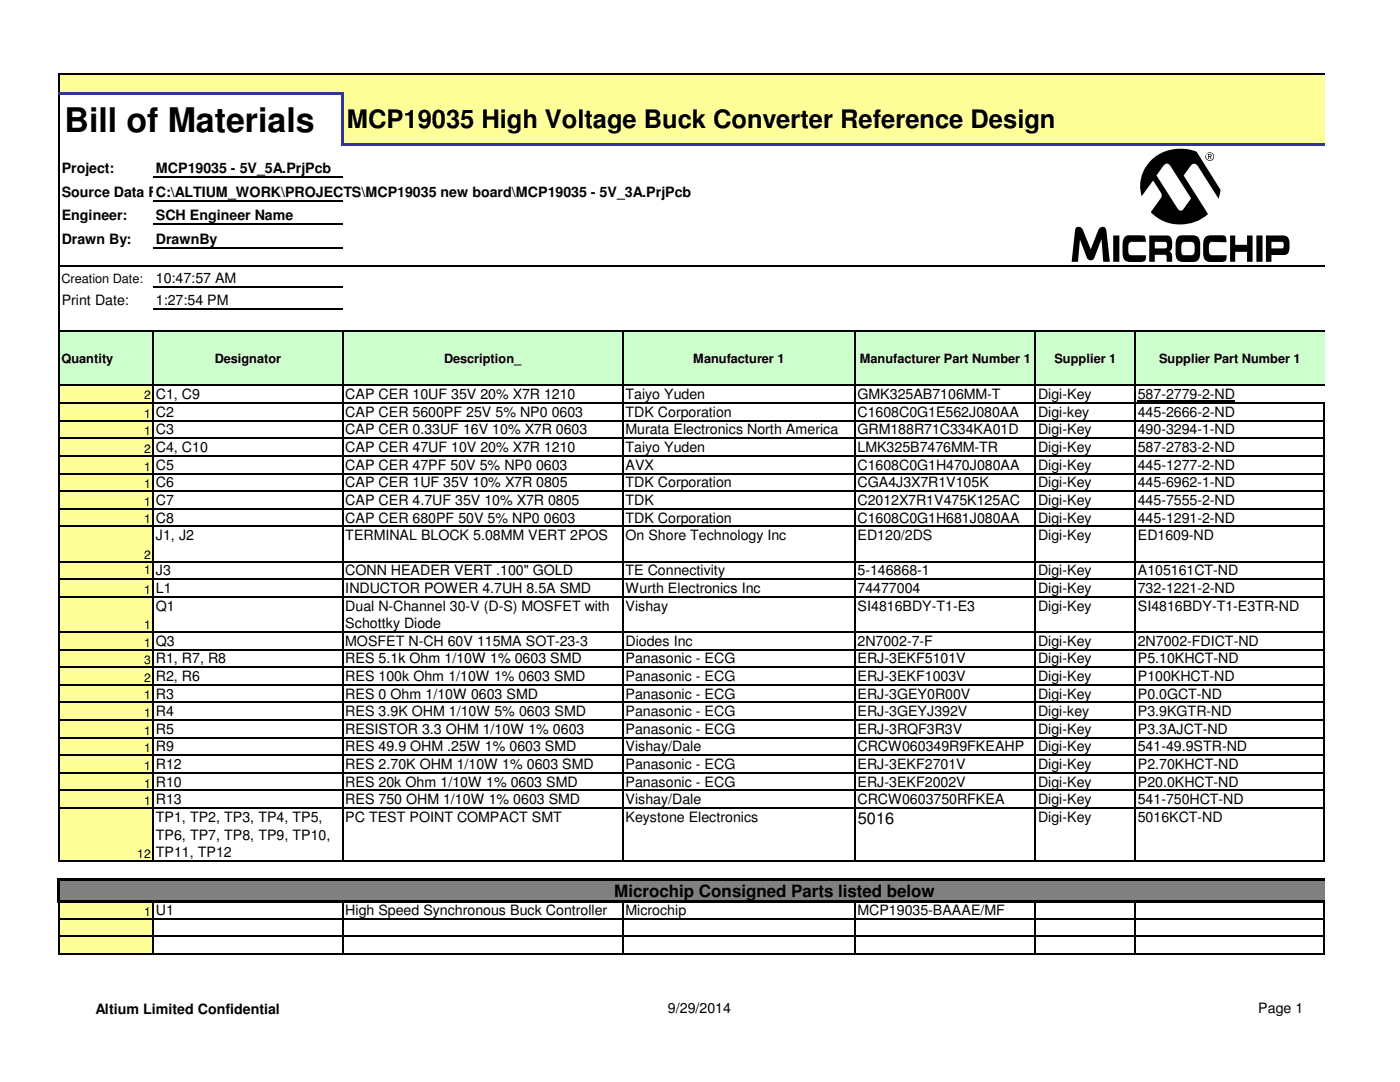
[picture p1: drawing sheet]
<svg xmlns="http://www.w3.org/2000/svg" width="279mm" height="216mm" viewBox="0 0 279 216" stroke-linecap="round" stroke-linejoin="round" font-family="sans-serif">
<defs><g id="words">
<text font-size="6.8" x="12.9" y="26.2">Bill of Materials</text>
<text font-size="5.1" x="69.2" y="25.6">MCP19035 High Voltage Buck Converter Reference Design</text>
<text font-size="3.4" x="122.6" y="178.9">Microchip Consigned Parts listed below</text>
<text font-size="3.3" x="171.2" y="164.5">5016</text>
<g font-size="2.8">
<text x="12.3" y="34.5">Project:</text>
<text x="31.1" y="34.5">MCP19035 - 5V_5A.PrjPcb</text>
<text x="12.3" y="39.2">Source Data From:</text>
<text x="31.1" y="39.2">C:\ALTIUM_WORK\PROJECTS\MCP19035 new board\MCP19035 - 5V_3A.PrjPcb</text>
<text x="12.3" y="44">Engineer:</text>
<text x="31.1" y="44">SCH Engineer Name</text>
<text x="12.3" y="48.7">Drawn By:</text>
<text x="31.1" y="48.7">DrawnBy</text>
<text x="31.1" y="56.6">10:47:57 AM</text>
<text x="12.3" y="60.9">Print Date:</text>
<text x="31.1" y="60.9">1:27:54 PM</text>
<text x="31.1" y="79.7">C1, C9</text>
<text x="31.1" y="83.2">C2</text>
<text x="68.9" y="79.6">CAP CER 10UF 35V 20% X7R 1210</text>
<text x="68.9" y="83.2">CAP CER 5600PF 25V 5% NP0 0603</text>
<text x="124.8" y="79.7">Taiyo Yuden</text>
<text x="124.8" y="83.2">TDK Corporation</text>
<text x="171.2" y="79.6">GMK325AB7106MM-T</text>
<text x="171.2" y="83.2">C1608C0G1E562J080AA</text>
<text x="207.2" y="79.7">Digi-Key</text>
<text x="207.2" y="83.2">Digi-key</text>
<text x="227.1" y="79.6">587-2779-2-ND</text>
<text x="227.1" y="83.2">445-2666-2-ND</text>
<text x="31.1" y="86.7">C3</text>
<text x="68.9" y="86.7">CAP CER 0.33UF 16V 10% X7R 0603</text>
<text x="124.8" y="86.7">Murata Electronics North America</text>
<text x="171.2" y="86.7">GRM188R71C334KA01D</text>
<text x="207.2" y="86.7">Digi-Key</text>
<text x="227.1" y="86.7">490-3294-1-ND</text>
<text x="31.1" y="90.2">C4, C10</text>
<text x="31.1" y="93.7">C5</text>
<text x="68.9" y="90.2">CAP CER 47UF 10V 20% X7R 1210</text>
<text x="68.9" y="93.7">CAP CER 47PF 50V 5% NP0 0603</text>
<text x="124.8" y="90.2">Taiyo Yuden</text>
<text x="124.8" y="93.7">AVX</text>
<text x="171.2" y="93.7">C1608C0G1H470J080AA</text>
<text x="171.2" y="90.2">LMK325B7476MM-TR</text>
<text x="207.2" y="90.2">Digi-Key</text>
<text x="207.2" y="93.7">Digi-Key</text>
<text x="227.1" y="90.2">587-2783-2-ND</text>
<text x="227.1" y="93.7">445-1277-2-ND</text>
<text x="31.1" y="97.2">C6</text>
<text x="31.1" y="100.8">C7</text>
<text x="68.9" y="97.2">CAP CER 1UF 35V 10% X7R 0805</text>
<text x="68.9" y="100.8">CAP CER 4.7UF 35V 10% X7R 0805</text>
<text x="124.8" y="97.2">TDK Corporation</text>
<text x="124.8" y="100.8">TDK</text>
<text x="171.2" y="97.2">CGA4J3X7R1V105K</text>
<text x="171.2" y="100.8">C2012X7R1V475K125AC</text>
<text x="207.2" y="97.2">Digi-Key</text>
<text x="207.2" y="100.8">Digi-Key</text>
<text x="227.1" y="97.2">445-6962-1-ND</text>
<text x="227.1" y="100.8">445-7555-2-ND</text>
<text x="31.1" y="104.3">C8</text>
<text x="31.1" y="107.8">J1, J2</text>
<text x="68.9" y="107.8">TERMINAL BLOCK 5.08MM VERT 2POS</text>
<text x="68.9" y="104.3">CAP CER 680PF 50V 5% NP0 0603</text>
<text x="124.8" y="107.8">On Shore Technology Inc</text>
<text x="124.8" y="104.3">TDK Corporation</text>
<text x="171.2" y="104.3">C1608C0G1H681J080AA</text>
<text x="171.2" y="107.8">ED120/2DS</text>
<text x="207.2" y="104.3">Digi-Key</text>
<text x="207.2" y="107.8">Digi-Key</text>
<text x="227.1" y="104.3">445-1291-2-ND</text>
<text x="227.1" y="107.8">ED1609-ND</text>
<text x="31.1" y="114.8">J3</text>
<text x="31.1" y="118.3">L1</text>
<text x="68.9" y="114.8">CONN HEADER VERT .100&quot; GOLD</text>
<text x="68.9" y="118.3">INDUCTOR POWER 4.7UH 8.5A SMD</text>
<text x="124.8" y="114.8">TE Connectivity</text>
<text x="124.8" y="118.3">Wurth Electronics Inc</text>
<text x="171.2" y="114.8">5-146868-1</text>
<text x="171.2" y="118.3">74477004</text>
<text x="207.2" y="114.8">Digi-Key</text>
<text x="207.2" y="118.3">Digi-Key</text>
<text x="227.1" y="114.8">A105161CT-ND</text>
<text x="227.1" y="118.3">732-1221-2-ND</text>
<text x="31.1" y="121.8">Q1</text>
<text x="68.9" y="125.3">Schottky Diode</text>
<text x="68.9" y="121.8">Dual N-Channel 30-V (D-S) MOSFET with</text>
<text x="124.8" y="121.8">Vishay</text>
<text x="171.2" y="121.8">SI4816BDY-T1-E3</text>
<text x="207.2" y="121.8">Digi-Key</text>
<text x="227.1" y="121.8">SI4816BDY-T1-E3TR-ND</text>
<text x="31.1" y="128.9">Q3</text>
<text x="68.9" y="128.9">MOSFET N-CH 60V 115MA SOT-23-3</text>
<text x="124.8" y="128.9">Diodes Inc</text>
<text x="171.2" y="128.9">2N7002-7-F</text>
<text x="207.2" y="128.9">Digi-Key</text>
<text x="227.1" y="128.9">2N7002-FDICT-ND</text>
<text x="31.1" y="132.4">R1, R7, R8</text>
<text x="31.1" y="135.9">R2, R6</text>
<text x="68.9" y="132.4">RES 5.1k Ohm 1/10W 1% 0603 SMD</text>
<text x="68.9" y="135.9">RES 100k Ohm 1/10W 1% 0603 SMD</text>
<text x="124.8" y="132.4">Panasonic - ECG</text>
<text x="124.8" y="135.9">Panasonic - ECG</text>
<text x="171.2" y="135.9">ERJ-3EKF1003V</text>
<text x="171.2" y="132.4">ERJ-3EKF5101V</text>
<text x="207.2" y="135.9">Digi-Key</text>
<text x="207.2" y="132.4">Digi-Key</text>
<text x="227.1" y="135.9">P100KHCT-ND</text>
<text x="227.1" y="132.4">P5.10KHCT-ND</text>
<text x="31.1" y="139.4">R3</text>
<text x="31.1" y="142.9">R4</text>
<text x="68.9" y="139.4">RES 0 Ohm 1/10W 0603 SMD</text>
<text x="68.9" y="142.9">RES 3.9K OHM 1/10W 5% 0603 SMD</text>
<text x="124.8" y="139.4">Panasonic - ECG</text>
<text x="124.8" y="142.9">Panasonic - ECG</text>
<text x="171.2" y="139.4">ERJ-3GEY0R00V</text>
<text x="171.2" y="142.9">ERJ-3GEYJ392V</text>
<text x="207.2" y="139.4">Digi-Key</text>
<text x="207.2" y="142.9">Digi-key</text>
<text x="227.1" y="139.4">P0.0GCT-ND</text>
<text x="227.1" y="142.9">P3.9KGTR-ND</text>
<text x="31.1" y="146.4">R5</text>
<text x="31.1" y="149.9">R9</text>
<text x="68.9" y="146.4">RESISTOR 3.3 OHM 1/10W 1% 0603</text>
<text x="68.9" y="149.9">RES 49.9 OHM .25W 1% 0603 SMD</text>
<text x="124.8" y="146.4">Panasonic - ECG</text>
<text x="124.8" y="149.9">Vishay/Dale</text>
<text x="171.2" y="146.4">ERJ-3RQF3R3V</text>
<text x="171.2" y="149.9">CRCW060349R9FKEAHP</text>
<text x="207.2" y="149.9">Digi-Key</text>
<text x="207.2" y="146.4">Digi-Key</text>
<text x="227.1" y="149.9">541-49.9STR-ND</text>
<text x="227.1" y="146.4">P3.3AJCT-ND</text>
<text x="31.1" y="153.5">R12</text>
<text x="68.9" y="153.5">RES 2.70K OHM 1/10W 1% 0603 SMD</text>
<text x="124.8" y="153.5">Panasonic - ECG</text>
<text x="171.2" y="153.5">ERJ-3EKF2701V</text>
<text x="207.2" y="153.5">Digi-Key</text>
<text x="227.1" y="153.5">P2.70KHCT-ND</text>
<text x="31.1" y="157">R10</text>
<text x="31.1" y="160.5">R13</text>
<text x="68.9" y="157">RES 20k Ohm 1/10W 1% 0603 SMD</text>
<text x="68.9" y="160.5">RES 750 OHM 1/10W 1% 0603 SMD</text>
<text x="124.8" y="160.5">Vishay/Dale</text>
<text x="124.8" y="157">Panasonic - ECG</text>
<text x="171.2" y="160.5">CRCW0603750RFKEA</text>
<text x="171.2" y="157">ERJ-3EKF2002V</text>
<text x="207.2" y="160.5">Digi-Key</text>
<text x="207.2" y="157">Digi-Key</text>
<text x="227.1" y="160.5">541-750HCT-ND</text>
<text x="227.1" y="157">P20.0KHCT-ND</text>
<text x="31.1" y="164">TP1, TP2, TP3, TP4, TP5,</text>
<text x="31.1" y="167.5">TP6, TP7, TP8, TP9, TP10,</text>
<text x="68.9" y="164">PC TEST POINT COMPACT SMT</text>
<text x="124.8" y="164">Keystone Electronics</text>
<text x="207.2" y="164">Digi-Key</text>
<text x="227.1" y="164">5016KCT-ND</text>
<text x="31.1" y="171">TP11, TP12</text>
<text x="31.1" y="182.6">U1</text>
<text x="68.9" y="182.6">High Speed Synchronous Buck Controller</text>
<text x="124.8" y="182.6">Microchip</text>
<text x="171.2" y="182.6">MCP19035-BAAAE/MF</text>
<text x="19" y="202.3">Altium Limited Confidential</text>
<text x="133.3" y="202.1">9/29/2014</text>
<text x="251.1" y="202.1">Page 1</text>
</g>
<g font-size="2.5">
<text x="12.3" y="56.6">Creation Date:</text>
<text x="12.3" y="72.4">Quantity</text>
<text x="42.8" y="72.4">Designator</text>
<text x="88.6" y="72.4">Description_</text>
<text x="138.3" y="72.4">Manufacturer 1</text>
<text x="171.6" y="72.4">Manufacturer Part Number 1</text>
<text x="210.4" y="72.4">Supplier 1</text>
<text x="231.3" y="72.4">Supplier Part Number 1</text>
</g>
<g font-size="2.4">
<text x="28.7" y="79.6">2</text>
<text x="28.7" y="83.4">1</text>
<text x="28.7" y="86.9">1</text>
<text x="28.7" y="90.4">2</text>
<text x="28.7" y="93.9">1</text>
<text x="28.7" y="97.4">1</text>
<text x="28.7" y="100.9">1</text>
<text x="28.7" y="104.4">1</text>
<text x="28.7" y="111.5">2</text>
<text x="28.7" y="114.5">1</text>
<text x="28.7" y="118.5">1</text>
<text x="28.7" y="125.5">1</text>
<text x="28.7" y="129">1</text>
<text x="28.7" y="132.5">3</text>
<text x="28.7" y="136.1">2</text>
<text x="28.7" y="139.6">1</text>
<text x="28.7" y="143.1">1</text>
<text x="28.7" y="146.6">1</text>
<text x="28.7" y="150.1">1</text>
<text x="28.7" y="153.6">1</text>
<text x="28.7" y="157.1">1</text>
<text x="28.7" y="160.7">1</text>
<text x="27.4" y="171.2">12</text>
<text x="28.7" y="182.8">1</text>
</g>
</g></defs>
<g fill="#ff9">
<path d="M11.9 15h252.5v3.6h-252.5z"/>
<path d="M68.4 18.6h196v10.4h-196z"/>
</g>
<path d="M11.9 66h252.5v11h-252.5z" fill="#cfc"/>
<path d="M11.9 76.9h18.7v94.9h-18.7z" fill="#ff9"/>
<path d="M11.9 175.5h252.5v4.4h-252.5z" fill="#808080"/>
<path d="M11.9 179.8h18.7v10.6h-18.7z" fill="#ff9"/>
<path d="M227.1 80h19.4" fill="none" stroke="#000" stroke-width=".21"/>
<path d="M240.6 31.3a.85 .85 0 0 1 1.7 0 .85 .85 0 0 1-1.7 0zM252.6 47h3.4a1.39 1.39 0 0 1 1.3 1.8v1.2a.96 .96 0 0 1-1 .9h-2.6v1.3h-1.1zM250.7 47h1.3v5.2h-1.3zM229.7 32a8.7 8.7 0 0 1 9.1-1.7l4.8 7.6-.4 1.8-4.1-6.6a.79 .79 0 0 0-.8-.5 .79 .79 0 0 0-.7 .5l-1.4 1.9 4.9 7.7a8.4 8.4 0 0 1-11.4-.4l2-2.8 .2-.5-.3-.6-1.5-2.4-2.3 3.2a7.1 7.1 0 0 1 1.9-7.2zM245.5 47h1v1.9h2.4v-1.9h1.1v5.2h-1.1v-2h-2.4v2h-1zM240.5 47.3l.8-.3 2.2-.1a.92 .92 0 0 1 .9 .2 .92 .92 0 0 1 .4 .9v.3h-3.2a2.35 2.35 0 0 0 0 2.6h3.2a.99 .99 0 0 1-.1 1.1 .99 .99 0 0 1-1 .3h-2a1.51 1.51 0 0 1-1.6-1.9 4.5 4.5 0 0 1 .4-3.1zM235.2 47.1l.5-.1 2.3-.1a1.47 1.47 0 0 1 1.5 1.9 4.2 4.2 0 0 1-.5 3.2l-.5 .2-.5 .1a3.7 3.7 0 0 1-2.9-.3l-.3-.5-.2-1.1a3.9 3.9 0 0 1 .6-3.3zM229.4 47h3.5a1.39 1.39 0 0 1 1 1.9 1.31 1.31 0 0 1-.5 1.3 .97 .97 0 0 1 .5 1.2v.8h-1.1l-.1-1.3-2.2-.1v1.4h-1.1zM224.4 47.3l.7-.4 3.1 .1a.67 .67 0 0 1 .5 .8v.5l-3.2 .1a2.55 2.55 0 0 0-.1 2.4l3.3 .1a1.01 1.01 0 0 1-1.1 1.4h-2a1.49 1.49 0 0 1-1.6-1.9 4.2 4.2 0 0 1 .4-3.1zM222.2 47h1.2v5.2h-1.2zM214.7 45.4a.89 .89 0 0 1 1.5 .6l1.5 3.7 1.5-3.7a.83 .83 0 0 1 .8-.8 .83 .83 0 0 1 .8 .9l.7 6.1h-1.3l-.4-4.4-1.4 3.6a.81 .81 0 0 1-.7 .5 .81 .81 0 0 1-.8-.5l-1.4-3.5-.4 4.3h-1.2l.6-6.2zM240.7 31.2a.74 .74 0 0 0 1.4 0 .74 .74 0 0 0-1.4 0zM253.7 48.3v1.3h2.2a.75 .75 0 0 0-.1-1.3zM232.4 32.9l-1.6 2.1 4.1 6.4a.74 .74 0 0 0 .9 .6l.5-.4 1.4-2-4.1-6.5a.73 .73 0 0 0-1.2-.2zM235.9 48.5a3.3 3.3 0 0 0 .1 2.3l1.7 .1a.78 .78 0 0 0 .7-1v-.9l-.3-.6-1.7-.1zM230.5 48.3v1.3h2a.69 .69 0 0 0 .4-.7 .69 .69 0 0 0-.5-.6zM241.1 30.7l.7 .2v.3l-.2 .1 .2 .4h-.2l-.2-.4h-.2v.4h-.1zM241.2 30.9v.3h.4v-.3z" fill="#000"/>
<path d="M11.8 14.7v3.6" fill="none" stroke="#000" stroke-width=".25"/>
<path d="M68.1 18.8h.5v10.4h-.5z" fill="#339"/>
<g fill="none" stroke="#000" stroke-width=".25">
<path d="M11.8 18.8v153.1M11.9 14.9h252.5M30.6 66.1v105.8M68.4 66.1v105.8M124.3 66.1v105.8M170.6 66.1v105.8M206.6 66.1v105.8M226.5 66.1v105.8M264.3 80.6v91.3M11.8 180.1v10.4M30.6 180.1v10.4M68.4 180.1v10.4"/>
<path d="M124.3 180.1v10.4M170.6 180.1v10.4M206.6 180.1v10.4M226.5 180.1v10.4M264.3 180.1v10.4"/>
</g>
<path d="M11.5 175.3h.5v4.8h-.5z" fill="#000"/>
<g fill="#339">
<path d="M11.6 18.3h57v.5h-57z"/>
<path d="M68.6 28.7h195.8v.5h-195.8z"/>
</g>
<g fill="none" stroke="#000" stroke-width=".25">
<path d="M30.6 35.3h37.8M11.9 53h252.5M30.6 40h37.8M30.6 44.8h37.8M30.6 49.5h37.8M30.6 57.4h37.8M11.9 66h252.5M11.9 76.9h252.5M30.6 61.7h37.8M11.9 80.4h252.6M11.9 83.9h252.6M11.9 87.5h252.6"/>
<path d="M11.9 91h252.6M11.9 94.5h252.6M11.9 98h252.6M11.9 101.5h252.6M11.9 105h252.6M11.9 112.1h252.6M11.9 115.6h252.6M11.9 119.1h252.6M11.9 126.1h252.6M11.9 129.6h252.6M11.9 133.1h252.6M11.9 136.7h252.6"/>
<path d="M11.9 140.2h252.6M11.9 143.7h252.6M11.9 147.2h252.6M11.9 150.7h252.6M11.9 154.2h252.6M11.9 157.7h252.6M11.9 161.2h252.6M11.9 171.8h252.6M11.9 183.3h252.6M11.9 186.9h252.6M11.9 190.4h252.6"/>
</g>
<path d="M12 175.3h252.4v.5h-252.4zM12 179.6h252.5v.5h-252.5z" fill="#000"/>
<use href="#words"/>
</svg>
